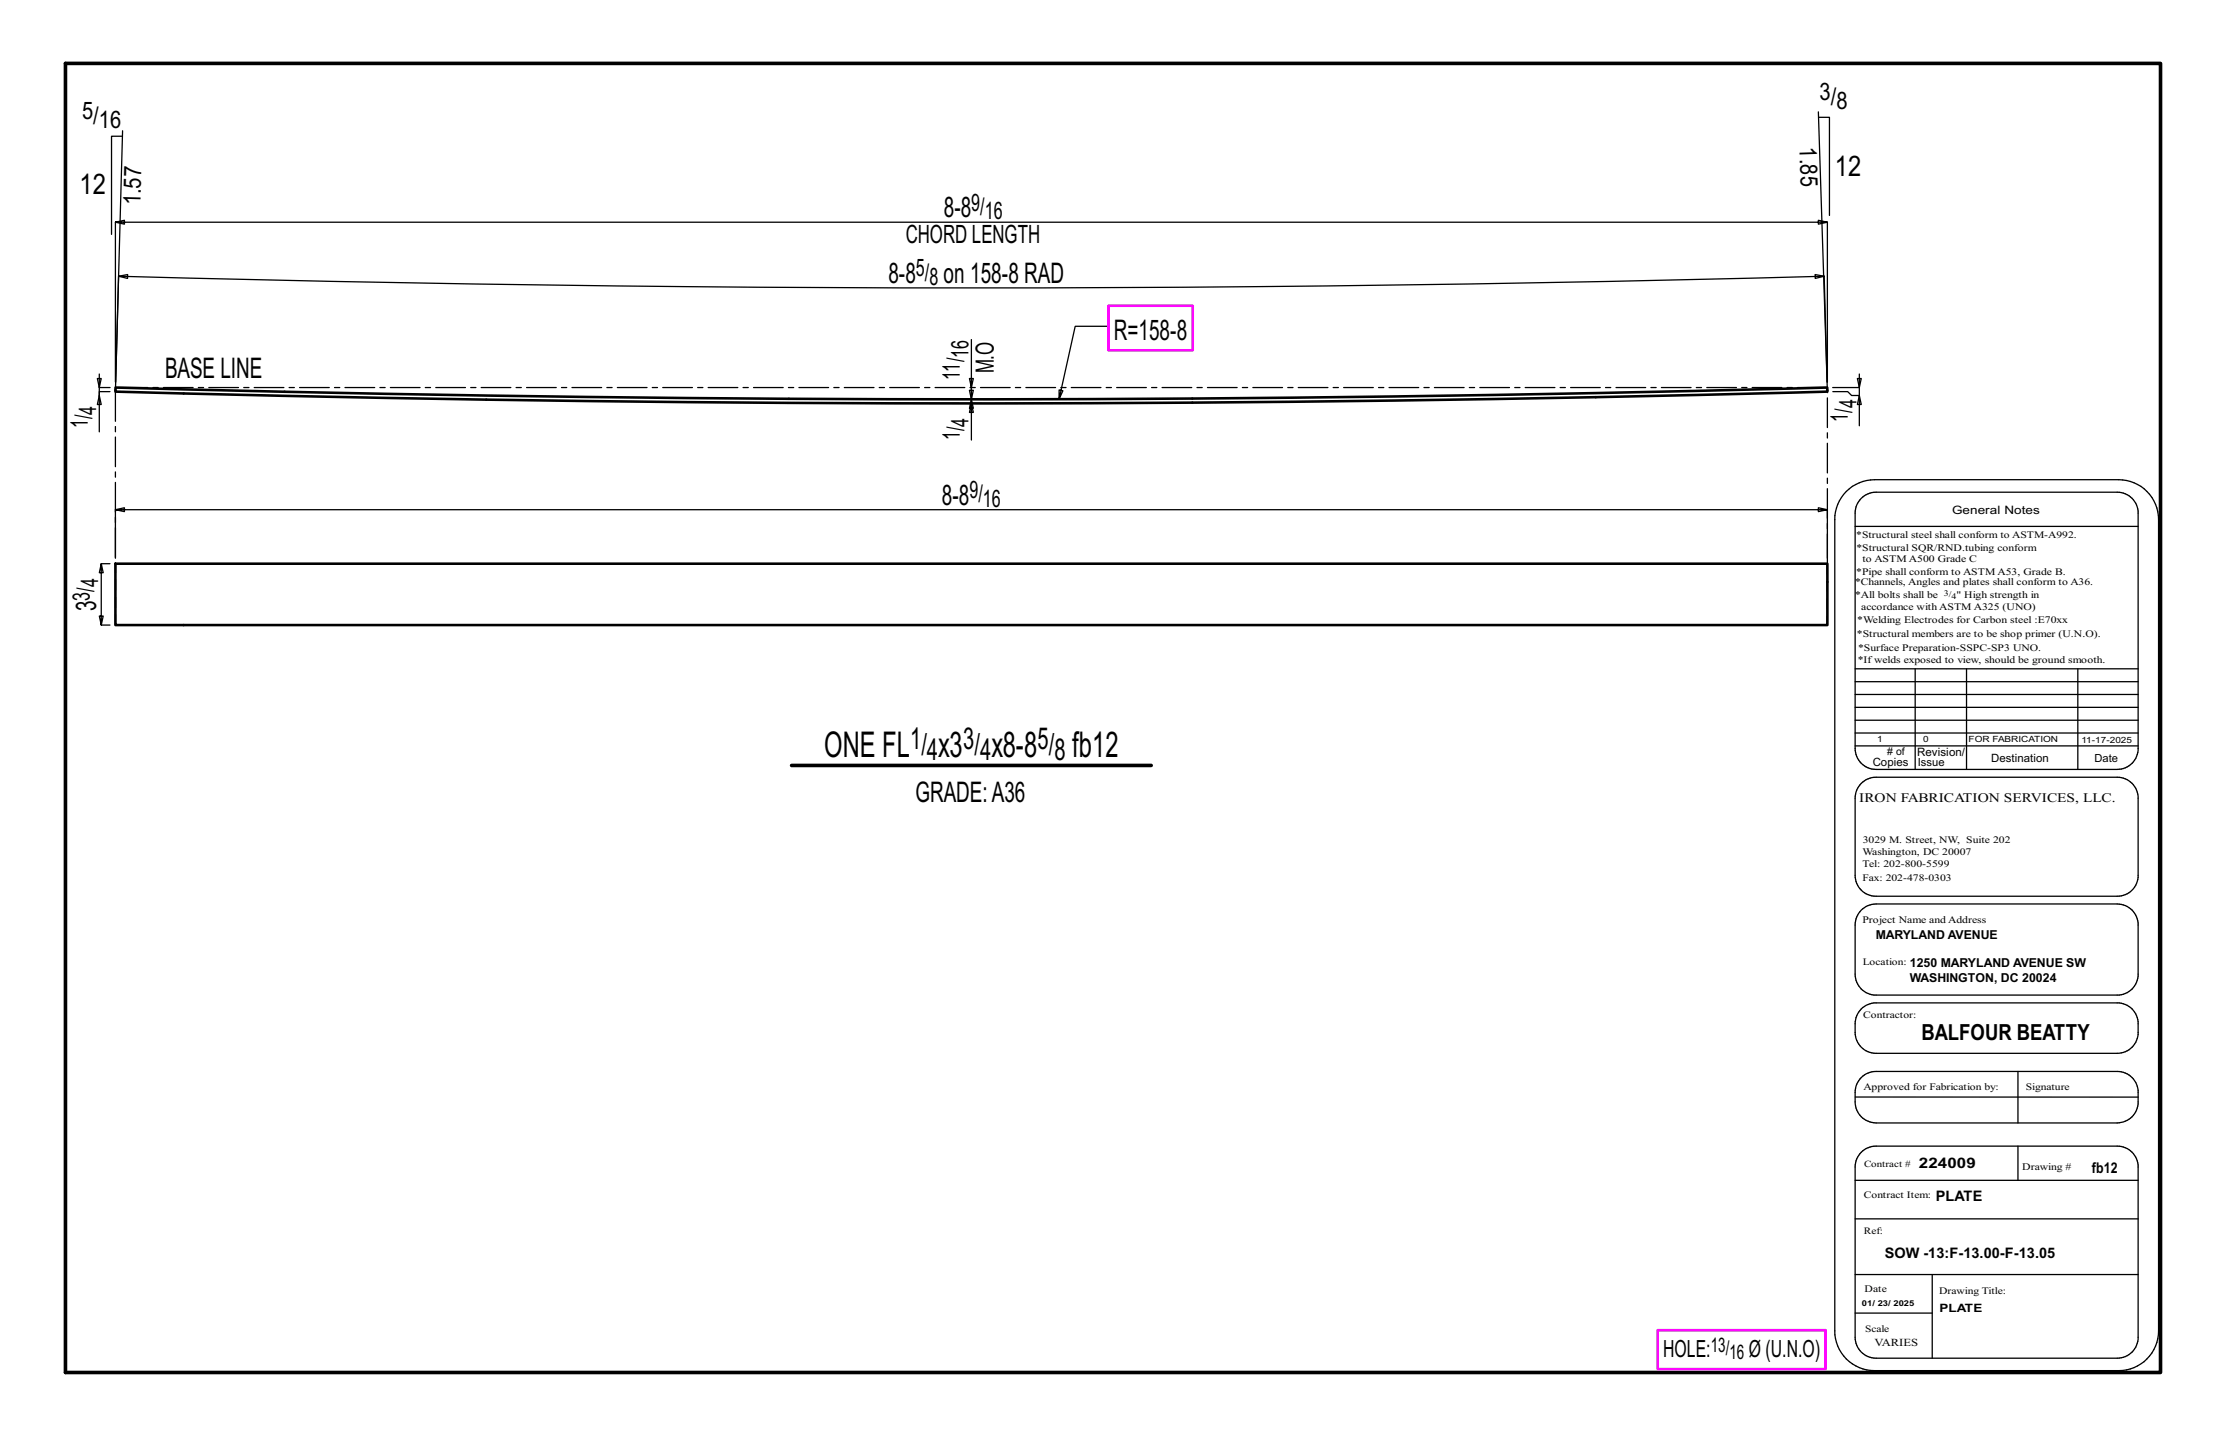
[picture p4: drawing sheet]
<svg xmlns="http://www.w3.org/2000/svg" width="432mm" height="279mm" viewBox="0 0 432 279" stroke-linecap="round" stroke-linejoin="round" font-family="sans-serif">
<defs><g id="words">
<g font-size="6.9">
<text x="159.9" y="147">ONE FL</text>
<text x="182" y="147">x3</text>
<text x="192.3" y="147">x8-8</text>
<text x="208" y="147">fb12</text>
</g>
<g font-size="5.9">
<text x="176.5" y="145.4">1/</text>
<text x="179.8" y="147.5">4</text>
<text x="186.9" y="145.4">3/</text>
<text x="190.1" y="147.5">4</text>
<text x="201.3" y="145.4">5/</text>
<text x="204.5" y="147.5">8</text>
</g>
<g font-size="5.5">
<text x="355.9" y="34.1">12</text>
<text x="15.4" y="37.7">12</text>
<text x="183.1" y="42.1">8-8</text>
<text x="172.3" y="54.9">8-8</text>
<text x="183" y="54.9">on 158-8 RAD</text>
<text x="216.1" y="65.9">R=158-8</text>
<text x="32" y="73.3">BASE LINE</text>
<text x="182.7" y="97.9">8-8</text>
<text x="18.7" y="118.6" transform="rotate(-90 18.7 118.6)">3</text>
<text x="177.6" y="155.7">GRADE:A36</text>
</g>
<g font-size="4.9">
<text x="175.7" y="47.2">CHORD LENGTH</text>
<text x="192.8" y="72.5" transform="rotate(-90 192.8 72.5)">M.O</text>
</g>
<g font-size="4.7">
<text x="15.9" y="23.1">5/</text>
<text x="353" y="19.5">3/</text>
<text x="356.2" y="21.1">8</text>
<text x="19.2" y="24.8">16</text>
<text x="349.1" y="28.6" transform="rotate(88 349.1 28.6)">1.85</text>
<text x="27.2" y="39.9" transform="rotate(-88 27.2 39.9)">1.57</text>
<text x="188.4" y="40.9">9/</text>
<text x="191" y="42.5">16</text>
<text x="177.7" y="53.6">5/</text>
<text x="180.3" y="55.3">8</text>
<text x="187.9" y="69.4" transform="rotate(-90 187.9 69.4)">16</text>
<text x="186.2" y="73.7" transform="rotate(-90 186.2 73.7)">11/</text>
<text x="17" y="83" transform="rotate(-90 17 83)">1/</text>
<text x="18.7" y="80.4" transform="rotate(-90 18.7 80.4)">4</text>
<text x="187.9" y="82.8" transform="rotate(-90 187.9 82.8)">4</text>
<text x="358.4" y="81.9" transform="rotate(-90 358.4 81.9)">1/</text>
<text x="360.1" y="79.2" transform="rotate(-90 360.1 79.2)">4</text>
<text x="186.2" y="85.4" transform="rotate(-90 186.2 85.4)">1/</text>
<text x="188" y="96.7">9/</text>
<text x="190.7" y="98.3">16</text>
<text x="19.1" y="114" transform="rotate(-90 19.1 114)">4</text>
<text x="17.4" y="116.6" transform="rotate(-90 17.4 116.6)">3/</text>
</g>
<g font-size="4.6">
<text x="322.6" y="263.3">HOLE:</text>
<text x="339.2" y="263.3">Ø (U.N.O)</text>
</g>
<text font-size="4.3" x="372.7" y="201.8">BALFOUR BEATTY</text>
<g font-size="3.9">
<text x="331.8" y="262.3">13/</text>
<text x="335.5" y="263.7">16</text>
</g>
<text font-size="2.9" x="405.8" y="227.5">fb12</text>
<g font-size="2.8">
<text x="372.2" y="226.7">224009</text>
<text x="375.5" y="232.9">PLATE</text>
<text x="365.6" y="244">SOW -13:F-13.00-F-13.05</text>
</g>
<text font-size="2.5" x="360.7" y="155.6">IRON FABRICATION SERVICES, LLC.</text>
<g font-size="2.4">
<text x="363.8" y="182.3">MARYLAND AVENUE</text>
<text x="370.5" y="190.6">WASHINGTON, DC 20024</text>
<text x="370.5" y="187.7">1250 MARYLAND AVENUE SW</text>
</g>
<g font-size="2.2">
<text x="378.7" y="99.8">General Notes</text>
<text x="363.3" y="148.7">Copies</text>
<text x="371.9" y="146.7">Revision/</text>
<text x="372" y="148.7">Issue</text>
<text x="386.3" y="147.8">Destination</text>
<text x="406.3" y="147.8">Date</text>
<text x="376.2" y="254.6">PLATE</text>
</g>
<text font-size="2.1" x="363.6" y="261.2">VARIES</text>
<text font-size="2" x="366.1" y="146.4"># of</text>
<g font-size="1.9">
<text x="360.1" y="104.3">*Structural steel shall conform to ASTM-A992.</text>
<text x="360.1" y="106.9">*Structural SQR/RND.tubing conform</text>
<text x="359.8" y="113.6">*Channels, Angles and plates shall conform to A36.</text>
<text x="360.1" y="111.6">*Pipe shall conform to ASTM A53, Grade B.</text>
<text x="361.3" y="109.1">to ASTM A500 Grade C</text>
<text x="359.9" y="116.1">*All bolts shall be</text>
<text x="361" y="118.3">accordance with ASTM A325 (UNO)</text>
<text x="379.5" y="116.1">&quot; High strength in</text>
<text x="360.2" y="123.5">*Structural members are to be shop primer (U.N.O).</text>
<text x="360.3" y="120.9">*Welding Electrodes for Carbon steel :E70xx</text>
<text x="360.4" y="128.7">*Ifwelds exposed to view, should be ground smooth.</text>
<text x="360.4" y="126.3">*Surface Preparation-SSPC-SP3 UNO.</text>
<text x="361.3" y="165.9">Washington, DC 20007</text>
<text x="361.3" y="163.5">3029 M. Street, NW, Suite 202</text>
<text x="361.3" y="170.9">Fax: 202-478-0303</text>
<text x="361.3" y="168.2">Tel: 202-800-5599</text>
<text x="361.3" y="179.2">Project Name and Address</text>
<text x="361.3" y="187.3">Location:</text>
<text x="361.4" y="197.5">Contractor:</text>
<text x="361.5" y="211.4">Approved for Fabrication by:</text>
<text x="393" y="211.4">Signature</text>
<text x="392.3" y="227.1">Drawing #</text>
<text x="361.5" y="232.4">Contract Item:</text>
<text x="361.5" y="239.5">Ref:</text>
<text x="361.7" y="250.7">Date</text>
<text x="376.2" y="251.1">Drawing Title:</text>
<text x="361.8" y="258.4">Scale</text>
</g>
<text font-size="1.8" x="361.6" y="226.5">Contract #</text>
<g font-size="1.7">
<text x="377.1" y="115.6">3/</text>
<text x="378.6" y="116.2">4</text>
<text x="364.1" y="144">1</text>
<text x="373.1" y="144">0</text>
<text x="381.8" y="144">FOR FABRICATION</text>
<text x="403.8" y="144.2">11-17-2025</text>
</g>
<text font-size="1.6" x="361.2" y="253.3">01/ 23/ 2025</text>
</g></defs>
<g fill="none" stroke="#000" stroke-width=".25">
<path d="M23.7 26.4h-2.1v19.1M23.8 25.4l-1.4 49.8M352.7 21.7l1.7 53.5M352.8 22.8h2.1v19M352.1 53.3l1.8 .3-1.8 .4zM18.9 73.4h.7l-.3 1.8zM19.3 76.7l.3 1.8h-.7zM19.3 72.6v4.1M19.3 75.2h2.1M21.3 76h-2v7.8M22.4 74.1v-31l1.7 .4v-.8l-1.7 .4h332.1l-1.8 .4v-.8l1.8 .4v31M22.4 74.1l.6-20.5 1.7 .4 .1-.7-1.8 .3 36.8 .9 41.3 .7 41.4 .5 41.3 .2 46-.2 41.4-.4 41.3-.7 41.4-1 .5 20.5"/>
<path d="M188.1 75.7h.7l-.4 1.8zM188.4 77.5l.4 1.7h-.7zM188.4 74.9v3.4l-.3 1.7h.7l-.4-1.7v7.1M188.4 65.9v9.3l-.3-1.8h.7l-.4 1.8v4.9M214.9 63.3h-6.3l-3.2 14.2v-1.8l.8 .1-.8 1.7M355.5 75.2h5.2M355.5 76h2.9l.8 .7h1.5v5.9M360.3 73.4h.7l-.3 1.8zM360.7 76.7l.3 1.8h-.7zM360.7 72.6v4.1M358.2 95.3a7.9 7.9 0 0 1 5.4-2.2h47.4a7.8 7.8 0 0 1 7.7 7.7v157.4a7.7 7.7 0 0 1-7.7 7.7h-47.4a7.7 7.7 0 0 1-7.7-7.7v-157.4a7.7 7.7 0 0 1 2.3-5.5zM361 96.7a4.1 4.1 0 0 1 2.9-1.2h46.8a4 4 0 0 1 4.1 3.7v46a4 4 0 0 1-4.1 4.1h-46.8a4.1 4.1 0 0 1-4-4.1v-45.6a4 4 0 0 1 1.1-2.9z"/>
<path d="M21.3 109.4h-1.7l-.3 1.7h.7l-.4-1.7v11.9l-.3-1.8h.7l-.4 1.8h1.7M22.4 108.3v-9.4l1.7 .4v-.8l-1.7 .4h332.1l-1.8 .4v-.8l1.8 .4v9.4M359.9 102.1h54.9M359.9 139.7h54.9M359.9 134.7h54.9M359.9 132.3h54.9M359.9 129.8h54.9M359.9 137.2h54.9M371.5 129.8v19.5M381.5 129.8v19.5M403.1 129.8v19.5M359.9 144.7h54.9"/>
<path d="M359.9 142.2h54.9M361 152a4.1 4.1 0 0 1 2.9-1.2h46.8a4.1 4.1 0 0 1 4.1 4.1v15.3a4.1 4.1 0 0 1-4.1 3.7h-46.8a4.1 4.1 0 0 1-4-4.1v-14.9a4 4 0 0 1 1.1-2.9zM361 176.6l1.4-.9 1.5-.3h46.8a4.1 4.1 0 0 1 4.1 3.7v10.3a4.1 4.1 0 0 1-3.7 3.7h-47.6a4.1 4.1 0 0 1-3.6-4.1v-9.5a4.1 4.1 0 0 1 1.1-2.9zM361 195.8l1-.7 1.5-.5h47.6a4.1 4.1 0 0 1 3.7 3.6v2.5a4.1 4.1 0 0 1-4.1 3.7h-46.8a4.1 4.1 0 0 1-4-4.1 5.3 5.3 0 0 1 .6-3.9zM359.9 212.9h54.9M361 209.1a4.1 4.1 0 0 1 2.9-1.2h46.8a4.1 4.1 0 0 1 4.1 3.6v2.7a4.1 4.1 0 0 1-4.1 3.7h-46.8a4.1 4.1 0 0 1-4-4.1v-1.9a4 4 0 0 1 1.1-2.8zM391.4 207.9v10M359.9 229h54.9M359.9 236.5h54.9M361 223.6a4.1 4.1 0 0 1 2.9-1.2h46.8a4.1 4.1 0 0 1 4.1 3.6v33.5a4 4 0 0 1-4.1 4h-46.8a4.1 4.1 0 0 1-4-4v-33.1a4 4 0 0 1 1.1-2.8zM391.4 222.4v6.6M359.9 254.8h14.9"/>
<path d="M359.9 247.3h54.9M374.8 247.3v16.2"/>
</g>
<path d="M12.7 12.3h406.4v254h-406.4zM153.5 148.5h69.8" fill="none" stroke="#000" stroke-width=".7"/>
<path d="M215 59.3h16.4v8.7h-16.4zM321.6 258.1h32.5v7.5h-32.5z" fill="none" stroke="#f0f" stroke-width=".5"/>
<path d="M22.4 75.2l32.8 .8 39.1 .7 39.2 .5 39.1 .3 58.7-.2 39.1-.4 39.1-.6 44.9-1.1 .1 .8-45 1.1-39.1 .6-39.1 .4-58.7 .2-58.7-.5-39.2-.6-52.3-1.2zM22.4 109.4h332.1v11.9h-332.1z" fill="none" stroke="#000" stroke-width=".5"/>
<path d="M354.5 109.4v11.9M22.4 121.3v-11.9" fill="none" stroke="#000" stroke-width=".25" stroke-dasharray="2 1.4"/>
<path d="M22.4 76v33.4M354.4 75.2h-332M354.5 109.4v-33.4" fill="none" stroke="#000" stroke-width=".25" stroke-dasharray="5.8 1 1 1"/>
<use href="#words"/>
</svg>
